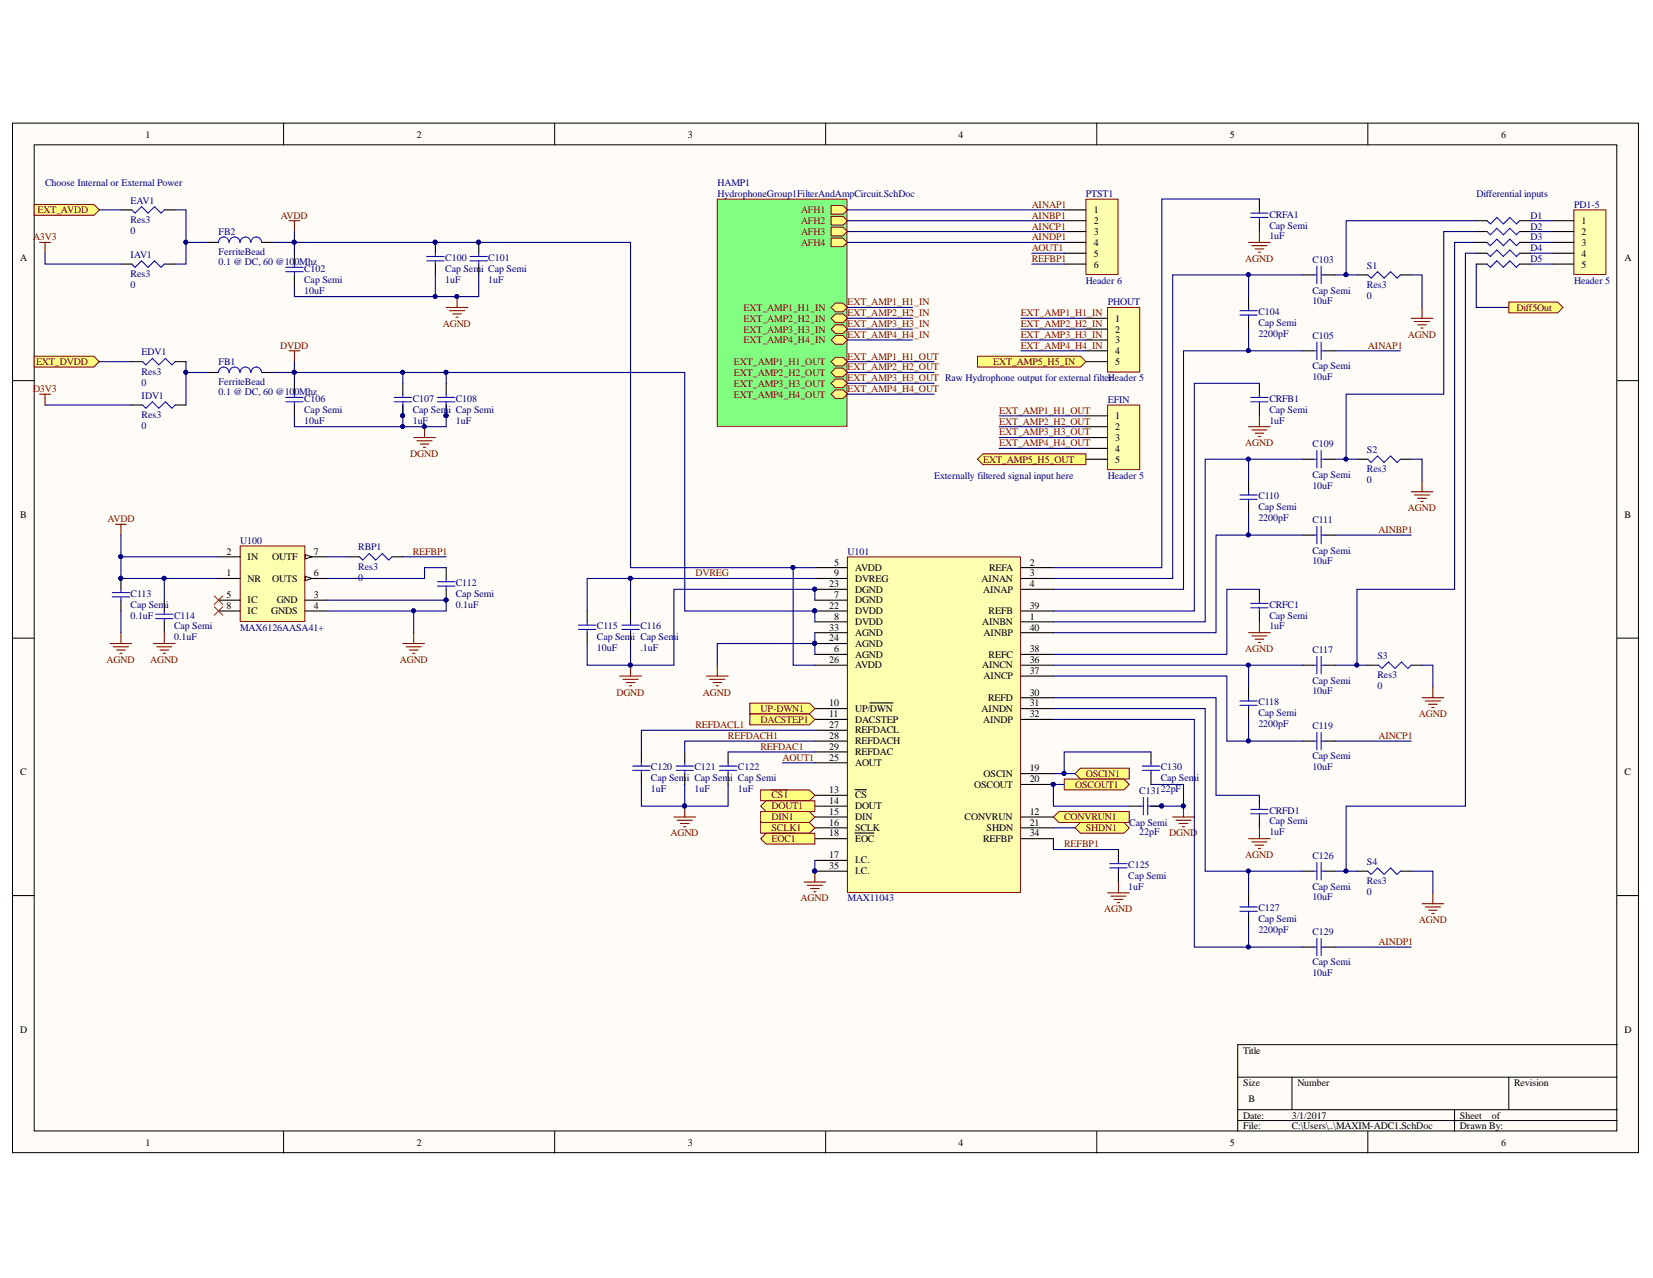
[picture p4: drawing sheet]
<svg xmlns="http://www.w3.org/2000/svg" width="279mm" height="216mm" viewBox="0 0 279 216" stroke-linecap="round" stroke-linejoin="round" font-family="sans-serif">
<defs><g id="words">
<g font-size="1.7">
<text x="24.6" y="23.2">1</text>
<text x="70.4" y="23.2">2</text>
<text x="116.3" y="23.2">3</text>
<text x="162" y="23.2">4</text>
<text x="207.9" y="23.2">5</text>
<text x="253.7" y="23.2">6</text>
<text x="184.9" y="36">1</text>
<text x="184.9" y="37.9">2</text>
<text x="184.9" y="39.7">3</text>
<text x="184.9" y="41.5">4</text>
<text x="267.3" y="37.9">1</text>
<text x="267.3" y="39.7">2</text>
<text x="267.3" y="41.5">3</text>
<text x="3.4" y="44">A</text>
<text x="184.9" y="43.3">5</text>
<text x="184.9" y="45.2">6</text>
<text x="267.3" y="43.3">4</text>
<text x="267.3" y="45.2">5</text>
<text x="274.6" y="44">A</text>
<text x="188.5" y="54.3">1</text>
<text x="188.5" y="56.2">2</text>
<text x="188.5" y="58">3</text>
<text x="188.5" y="59.8">4</text>
<text x="188.5" y="61.7">5</text>
<text x="188.5" y="70.8">1</text>
<text x="188.5" y="72.7">2</text>
<text x="188.5" y="74.4">3</text>
<text x="188.5" y="76.3">4</text>
<text x="188.5" y="78.2">5</text>
<text x="3.4" y="87.5">B</text>
<text x="274.6" y="87.5">B</text>
<text x="38.3" y="93.7">2</text>
<text x="41.9" y="94.6">IN</text>
<text x="46" y="94.6">OUTF</text>
<text x="53" y="93.7">7</text>
<text x="141" y="95.6">5</text>
<text x="174" y="95.6">2</text>
<text x="38.3" y="97.4">1</text>
<text x="38.3" y="101.1">5</text>
<text x="41.9" y="98.3">NR</text>
<text x="41.9" y="101.9">IC</text>
<text x="46" y="98.3">OUTS</text>
<text x="46.8" y="101.9">GND</text>
<text x="53" y="101.1">3</text>
<text x="53" y="97.4">6</text>
<text x="140.1" y="99.2">23</text>
<text x="141" y="101.1">7</text>
<text x="141" y="97.4">9</text>
<text x="144.5" y="96.4">AVDD</text>
<text x="144.5" y="101.9">DGND</text>
<text x="144.5" y="100.1">DGND</text>
<text x="144.5" y="98.3">DVREG</text>
<text x="165.9" y="98.3">AINAN</text>
<text x="166.2" y="100.1">AINAP</text>
<text x="167.2" y="96.4">REFA</text>
<text x="174" y="99.2">4</text>
<text x="174" y="97.4">3</text>
<text x="38.3" y="102.8">8</text>
<text x="41.9" y="103.8">IC</text>
<text x="45.8" y="103.8">GNDS</text>
<text x="53" y="102.8">4</text>
<text x="140.1" y="106.6">33</text>
<text x="140.1" y="102.8">22</text>
<text x="141" y="104.7">8</text>
<text x="144.5" y="107.4">AGND</text>
<text x="144.5" y="105.6">DVDD</text>
<text x="144.5" y="103.8">DVDD</text>
<text x="166" y="105.6">AINBN</text>
<text x="166.3" y="107.4">AINBP</text>
<text x="167.1" y="103.8">REFB</text>
<text x="174" y="102.8">39</text>
<text x="174" y="104.7">1</text>
<text x="174" y="106.6">40</text>
<text x="140.1" y="112.1">26</text>
<text x="140.1" y="108.3">24</text>
<text x="141" y="110.2">6</text>
<text x="144.5" y="112.9">AVDD</text>
<text x="144.5" y="111.1">AGND</text>
<text x="144.5" y="109.3">AGND</text>
<text x="166" y="112.9">AINCN</text>
<text x="167.1" y="111.1">REFC</text>
<text x="174" y="110.2">38</text>
<text x="174" y="112.1">36</text>
<text x="174" y="113.8">37</text>
<text x="140.1" y="119.3">10</text>
<text x="166.3" y="114.8">AINCP</text>
<text x="167" y="118.4">REFD</text>
<text x="174" y="117.5">30</text>
<text x="174" y="119.3">31</text>
<text x="140.1" y="124.8">28</text>
<text x="140.1" y="123">27</text>
<text x="140.1" y="121.2">11</text>
<text x="144.5" y="125.7">REFDACH</text>
<text x="144.5" y="123.9">REFDACL</text>
<text x="144.5" y="122.1">DACSTEP</text>
<text x="144.5" y="120.3">UP/DWN</text>
<text x="165.9" y="120.3">AINDN</text>
<text x="166.2" y="122.1">AINDP</text>
<text x="174" y="121.2">32</text>
<text x="3.4" y="131">C</text>
<text x="140.1" y="126.7">29</text>
<text x="140.1" y="128.5">25</text>
<text x="144.5" y="127.6">REFDAC</text>
<text x="144.5" y="129.4">AOUT</text>
<text x="166.3" y="131.2">OSCIN</text>
<text x="174" y="130.3">19</text>
<text x="274.6" y="131">C</text>
<text x="140.1" y="137.7">15</text>
<text x="140.1" y="135.8">14</text>
<text x="140.1" y="134">13</text>
<text x="144.5" y="136.7">DOUT</text>
<text x="144.5" y="134.9">CS</text>
<text x="164.7" y="133.1">OSCOUT</text>
<text x="174" y="137.7">12</text>
<text x="174" y="132.2">20</text>
<text x="140.1" y="139.5">16</text>
<text x="140.1" y="141.3">18</text>
<text x="144.5" y="140.4">SCLK</text>
<text x="144.5" y="138.6">DIN</text>
<text x="144.5" y="142.2">EOC</text>
<text x="163.1" y="138.6">CONVRUN</text>
<text x="166.2" y="142.2">REFBP</text>
<text x="166.8" y="140.4">SHDN</text>
<text x="174" y="139.5">21</text>
<text x="174" y="141.3">34</text>
<text x="140.1" y="146.8">35</text>
<text x="140.1" y="145">17</text>
<text x="144.5" y="147.7">I.C.</text>
<text x="144.5" y="145.9">I.C.</text>
<text x="3.4" y="174.5">D</text>
<text x="210.2" y="178">Title</text>
<text x="274.6" y="174.5">D</text>
<text x="210.2" y="183.5">Size</text>
<text x="219.3" y="183.5">Number</text>
<text x="255.9" y="183.5">Revision</text>
<text x="210.2" y="189">Date:</text>
<text x="210.2" y="190.7">File:</text>
<text x="211" y="186.2">B</text>
<text x="218.4" y="189">3/1/2017</text>
<text x="218.4" y="190.7">C:\Users\..\MAXIM-ADC1.SchDoc</text>
<text x="246.8" y="189">Sheet</text>
<text x="246.8" y="190.7">Drawn By:</text>
<text x="252.2" y="189">of</text>
<text x="24.6" y="193.5">1</text>
<text x="70.4" y="193.5">2</text>
<text x="116.3" y="193.5">3</text>
<text x="162" y="193.5">4</text>
<text x="207.9" y="193.5">5</text>
<text x="253.7" y="193.5">6</text>
</g>
<g font-size="1.7" fill="#800000">
<text x="6.3" y="36">EXT_AVDD</text>
<text x="135.4" y="36">AFH1</text>
<text x="174.4" y="35.1">AINAP1</text>
<text x="5.6" y="40.6">A3V3</text>
<text x="47.4" y="36.9">AVDD</text>
<text x="135.4" y="37.9">AFH2</text>
<text x="135.4" y="39.7">AFH3</text>
<text x="135.4" y="41.5">AFH4</text>
<text x="174.4" y="36.9">AINBP1</text>
<text x="174.4" y="38.8">AINCP1</text>
<text x="174.4" y="40.6">AINDP1</text>
<text x="174.4" y="42.4">AOUT1</text>
<text x="174.4" y="44.3">REFBP1</text>
<text x="210.5" y="44.3">AGND</text>
<text x="125.7" y="52.5">EXT_AMP1_H1_IN</text>
<text x="143.3" y="53.4">EXT_AMP2_H2_IN</text>
<text x="143.3" y="51.5">EXT_AMP1_H1_IN</text>
<text x="172.5" y="53.4">EXT_AMP1_H1_IN</text>
<text x="256.3" y="52.5">Diff5Out</text>
<text x="47.4" y="58.9">DVDD</text>
<text x="74.8" y="55.3">AGND</text>
<text x="125.7" y="54.3">EXT_AMP2_H2_IN</text>
<text x="125.7" y="56.2">EXT_AMP3_H3_IN</text>
<text x="125.7" y="58">EXT_AMP4_H4_IN</text>
<text x="143.3" y="55.3">EXT_AMP3_H3_IN</text>
<text x="143.3" y="57">EXT_AMP4_H4_IN</text>
<text x="172.5" y="55.3">EXT_AMP2_H2_IN</text>
<text x="172.5" y="57">EXT_AMP3_H3_IN</text>
<text x="172.5" y="58.9">EXT_AMP4_H4_IN</text>
<text x="231.2" y="58.9">AINAP1</text>
<text x="238" y="57">AGND</text>
<text x="6.1" y="61.7">EXT_DVDD</text>
<text x="124.1" y="61.7">EXT_AMP1_H1_OUT</text>
<text x="124.1" y="63.5">EXT_AMP2_H2_OUT</text>
<text x="124.1" y="65.3">EXT_AMP3_H3_OUT</text>
<text x="143.3" y="60.8">EXT_AMP1_H1_OUT</text>
<text x="143.3" y="62.5">EXT_AMP2_H2_OUT</text>
<text x="143.3" y="64.4">EXT_AMP3_H3_OUT Raw Hydrophone output for external filter</text>
<text x="167.9" y="61.7">EXT_AMP5_H5_IN</text>
<text x="5.6" y="66.2">D3V3</text>
<text x="124.1" y="67.2">EXT_AMP4_H4_OUT</text>
<text x="143.3" y="66.2">EXT_AMP4_H4_OUT</text>
<text x="168.9" y="69.9">EXT_AMP1_H1_OUT</text>
<text x="168.9" y="71.7">EXT_AMP2_H2_OUT</text>
<text x="69.3" y="77.2">DGND</text>
<text x="168.9" y="73.5">EXT_AMP3_H3_OUT</text>
<text x="168.9" y="75.4">EXT_AMP4_H4_OUT</text>
<text x="210.5" y="75.4">AGND</text>
<text x="166.2" y="78.2">EXT_AMP5_H5_OUT</text>
<text x="18.2" y="88.2">AVDD</text>
<text x="238" y="86.4">AGND</text>
<text x="69.8" y="93.7">REFBP1</text>
<text x="233" y="90.1">AINBP1</text>
<text x="117.6" y="97.4">DVREG</text>
<text x="18" y="112.1">AGND</text>
<text x="25.4" y="112.1">AGND</text>
<text x="67.6" y="112.1">AGND</text>
<text x="210.5" y="110.2">AGND</text>
<text x="104.2" y="117.5">DGND</text>
<text x="118.8" y="117.5">AGND</text>
<text x="117.6" y="123">REFDACL1</text>
<text x="123" y="124.8">REFDACH1</text>
<text x="128.5" y="120.3">UP-DWN1</text>
<text x="128.5" y="122.1">DACSTEP1</text>
<text x="233" y="124.8">AINCP1</text>
<text x="239.8" y="121.2">AGND</text>
<text x="128.5" y="126.7">REFDAC1</text>
<text x="132.3" y="128.5">AOUT1</text>
<text x="183.5" y="131.2">OSCIN1</text>
<text x="130.4" y="134.9">CS1</text>
<text x="130.4" y="136.7">DOUT1</text>
<text x="181.7" y="133.1">OSCOUT1</text>
<text x="113.3" y="141.3">AGND</text>
<text x="130.4" y="138.6">DIN1</text>
<text x="130.4" y="140.4">SCLK1</text>
<text x="130.4" y="142.2">EOC1</text>
<text x="179.9" y="138.6">CONVRUN1</text>
<text x="179.9" y="143.2">REFBP1</text>
<text x="183.5" y="140.4">SHDN1</text>
<text x="197.6" y="141.3">DGND</text>
<text x="210.5" y="145">AGND</text>
<text x="135.3" y="152.3">AGND</text>
<text x="186.6" y="154.1">AGND</text>
<text x="233" y="159.6">AINDP1</text>
<text x="239.8" y="156">AGND</text>
</g>
<g font-size="1.7" fill="#000080">
<text x="7.6" y="31.4">Choose Internal or External Power</text>
<text x="22.1" y="34.4">EAV1</text>
<text x="121.3" y="31.4">HAMP1</text>
<text x="121.3" y="33.3">HydrophoneGroup1FilterAndAmpCircuit.SchDoc</text>
<text x="183.5" y="33.3">PTST1</text>
<text x="249.6" y="33.3">Differential inputs</text>
<text x="266.1" y="35.1">PD1-5</text>
<text x="22.1" y="39.5">0</text>
<text x="22.1" y="37.7">Res3</text>
<text x="37" y="39.7">FB2</text>
<text x="214.6" y="40.4">1uF</text>
<text x="214.6" y="36.8">CRFA1</text>
<text x="214.6" y="38.6">Cap Semi</text>
<text x="258.7" y="36.9">D1</text>
<text x="258.7" y="38.8">D2</text>
<text x="258.7" y="40.6">D3</text>
<text x="22.1" y="43.5">IAV1</text>
<text x="22.1" y="46.8">Res3</text>
<text x="37" y="44.8">0.1 @ DC, 60 @100Mhz</text>
<text x="37" y="43">FerriteBead</text>
<text x="51.4" y="45.9">C102</text>
<text x="51.4" y="47.7">Cap Semi</text>
<text x="75.3" y="47.7">1uF</text>
<text x="75.3" y="44.1">C100</text>
<text x="75.3" y="45.9">Cap Semi Cap Semi</text>
<text x="82.5" y="47.7">1uF</text>
<text x="82.5" y="44.1">C101</text>
<text x="183.5" y="47.9">Header 6</text>
<text x="221.8" y="44.4">C103</text>
<text x="231" y="45.4">S1</text>
<text x="258.7" y="42.4">D4</text>
<text x="258.7" y="44.3">D5</text>
<text x="266.1" y="47.9">Header 5</text>
<text x="22.1" y="48.7">0</text>
<text x="51.4" y="49.6">10uF</text>
<text x="187.2" y="51.5">PHOUT</text>
<text x="212.7" y="53.2">C104</text>
<text x="221.8" y="51.4">10uF</text>
<text x="221.8" y="49.6">Cap Semi</text>
<text x="231" y="50.4">0</text>
<text x="231" y="48.7">Res3</text>
<text x="23.9" y="60">EDV1</text>
<text x="212.7" y="56.9">2200pF</text>
<text x="212.7" y="55.1">Cap Semi</text>
<text x="221.8" y="57.3">C105</text>
<text x="23.9" y="65.2">0</text>
<text x="23.9" y="63.3">Res3</text>
<text x="37" y="61.7">FB1</text>
<text x="37" y="65">FerriteBead</text>
<text x="187.2" y="64.4">Header 5</text>
<text x="221.8" y="64.2">10uF</text>
<text x="221.8" y="62.4">Cap Semi</text>
<text x="23.9" y="67.3">IDV1</text>
<text x="23.9" y="70.6">Res3</text>
<text x="37" y="66.8">0.1 @ DC, 60 @100Mhz</text>
<text x="51.4" y="71.6">10uF</text>
<text x="51.4" y="67.9">C106</text>
<text x="51.4" y="69.7">Cap Semi</text>
<text x="69.8" y="71.6">1uF</text>
<text x="69.8" y="67.9">C107</text>
<text x="69.8" y="69.7">Cap Semi Cap Semi</text>
<text x="77" y="71.6">1uF</text>
<text x="77" y="67.9">C108</text>
<text x="187.2" y="68">EFIN</text>
<text x="214.6" y="71.6">1uF</text>
<text x="214.6" y="67.9">CRFB1</text>
<text x="214.6" y="69.7">Cap Semi</text>
<text x="23.9" y="72.4">0</text>
<text x="221.8" y="75.5">C109</text>
<text x="231" y="76.5">S2</text>
<text x="157.9" y="80.9">Externally filtered signal input here</text>
<text x="187.2" y="80.9">Header 5</text>
<text x="221.8" y="82.6">10uF</text>
<text x="221.8" y="80.7">Cap Semi</text>
<text x="231" y="81.6">0</text>
<text x="231" y="79.8">Res3</text>
<text x="212.7" y="88.1">2200pF</text>
<text x="212.7" y="84.3">C110</text>
<text x="212.7" y="86.2">Cap Semi</text>
<text x="221.8" y="88.4">C111</text>
<text x="40.6" y="91.9">U100</text>
<text x="60.6" y="93">RBP1</text>
<text x="143.3" y="93.7">U101</text>
<text x="221.8" y="95.3">10uF</text>
<text x="221.8" y="93.5">Cap Semi</text>
<text x="22.1" y="100.8">C113</text>
<text x="60.6" y="98.1">0</text>
<text x="60.6" y="96.3">Res3</text>
<text x="77" y="99">C112</text>
<text x="77" y="100.8">Cap Semi</text>
<text x="22.1" y="104.5">0.1uF</text>
<text x="22.1" y="102.7">Cap Semi</text>
<text x="29.4" y="104.5">C114</text>
<text x="29.4" y="106.3">Cap Semi</text>
<text x="40.6" y="106.6">MAX6126AASA41+</text>
<text x="77" y="102.7">0.1uF</text>
<text x="100.9" y="106.3">C115</text>
<text x="108.2" y="106.3">C116</text>
<text x="214.6" y="106.3">1uF</text>
<text x="214.6" y="102.7">CRFC1</text>
<text x="214.6" y="104.5">Cap Semi</text>
<text x="29.4" y="108.2">0.1uF</text>
<text x="100.9" y="110">10uF</text>
<text x="100.9" y="108.2">Cap Semi Cap Sem</text>
<text x="108.2" y="110">.1uF</text>
<text x="114.3" y="108.2">i</text>
<text x="221.8" y="110.4">C117</text>
<text x="232.8" y="111.3">S3</text>
<text x="212.7" y="119.2">C118</text>
<text x="221.8" y="117.3">10uF</text>
<text x="221.8" y="115.5">Cap Semi</text>
<text x="232.8" y="116.5">0</text>
<text x="232.8" y="114.6">Res3</text>
<text x="212.7" y="122.8">2200pF</text>
<text x="212.7" y="121">Cap Semi</text>
<text x="221.8" y="123.2">C119</text>
<text x="110" y="130.1">C120</text>
<text x="117.4" y="130.1">C121</text>
<text x="124.7" y="130.1">C122</text>
<text x="196.2" y="130.1">C130</text>
<text x="221.8" y="130.1">10uF</text>
<text x="221.8" y="128.3">Cap Semi</text>
<text x="110" y="133.8">1uF</text>
<text x="110" y="132">Cap Semi Cap Semi Cap Semi</text>
<text x="117.4" y="133.8">1uF</text>
<text x="124.7" y="133.8">1uF</text>
<text x="192.6" y="134.2">C13122pF</text>
<text x="196.2" y="132">Cap Sem</text>
<text x="202.2" y="132">i</text>
<text x="214.6" y="137.5">CRFD1</text>
<text x="190.9" y="139.5">Cap Semi</text>
<text x="192.6" y="141.1">22pF</text>
<text x="214.6" y="141.1">1uF</text>
<text x="214.6" y="139.3">Cap Semi</text>
<text x="190.7" y="146.6">C125</text>
<text x="190.7" y="148.5">Cap Semi</text>
<text x="221.8" y="145.2">C126</text>
<text x="231" y="146.1">S4</text>
<text x="231" y="149.4">Res3</text>
<text x="143.3" y="152.3">MAX11043</text>
<text x="190.7" y="150.3">1uF</text>
<text x="212.7" y="154">C127</text>
<text x="212.7" y="155.8">Cap Semi</text>
<text x="221.8" y="152.1">10uF</text>
<text x="221.8" y="150.3">Cap Semi</text>
<text x="231" y="151.2">0</text>
<text x="212.7" y="157.6">2200pF</text>
<text x="221.8" y="158">C129</text>
<text x="221.8" y="165">10uF</text>
<text x="221.8" y="163.1">Cap Semi</text>
</g>
</g></defs>
<g fill="#fffcf8" stroke="#000" stroke-width=".17">
<path d="M2.1 20.8h274.8v173.9h-274.8z"/>
<path d="M5.8 24.5h267.5v166.6h-267.5z"/>
</g>
<g fill="none" stroke="#000" stroke-width=".17">
<path d="M47.9 20.8v3.7M93.7 20.8v3.7M139.6 20.8v3.7M185.4 20.8v3.7M231.2 20.8v3.7M2.1 64.3h3.7M273.3 64.3h3.7M2.1 107.8h3.7M273.3 107.8h3.7M2.1 151.3h3.7M273.3 151.3h3.7M273.3 176.5h-64.1v14.6"/>
<path d="M47.9 191.1v3.7M93.7 191.1v3.7M139.6 191.1v3.7M185.4 191.1v3.7M209.2 182h64.1M209.2 187.5h64.1M209.2 189.3h64.1M218.4 182v5.5M231.2 191.1v3.7M245.9 187.5v3.6M255 182v5.5"/>
</g>
<path d="M143.2 94.1h29.3v56.7h-29.3z" fill="#ffffb0" stroke="#800000" stroke-width=".17"/>
<g fill="none" stroke="#000" stroke-width=".18">
<path d="M212.9 33.6v1.9M212.9 37.3v1.8M35.1 40.9h1.8M44.3 40.9h1.8M49.8 42.8v1.8M49.8 46.4v1.9M73.6 40.9v1.9M73.6 44.6v1.8M80.9 40.9v1.9M80.9 44.6v1.8M211 50.1v1.8M211 53.8v1.8"/>
<path d="M220.2 46.4h1.8M220.2 59.3h1.8M223.9 46.4h1.8M223.9 59.3h1.8M35.1 62.9h1.8M44.3 62.9h1.8M49.8 64.8v1.8M49.8 68.4v1.9M68.1 64.8v1.8M68.1 68.4v1.9M75.4 64.8v1.8M75.4 68.4v1.9"/>
<path d="M212.9 64.8v1.8M212.9 68.4v1.9M220.2 77.6h1.8M223.9 77.6h1.8M137.7 95.9h5.5M137.7 99.6h5.5M137.7 97.7h5.5M172.6 95.9h5.5M172.6 99.6h5.5M172.6 97.7h5.5M211 81.2v1.9M211 84.9v1.8"/>
<path d="M212.9 99.6v1.8M220.2 90.4h1.8M223.9 90.4h1.8M137.7 112.4h5.5M137.7 110.5h5.5M137.7 108.7h5.5M137.7 106.9h5.5M137.7 105.1h5.5M137.7 103.2h5.5M137.7 101.4h5.5M137.7 119.7h5.5M147 118.8h1.1"/>
<path d="M148.2 118.8h2.7M172.6 112.4h5.5M172.6 110.5h5.5M172.6 106.9h5.5M172.6 105.1h5.5M172.6 103.2h5.5M172.6 119.7h5.5M172.6 114.2h5.5M172.6 117.9h5.5M211 116v1.9M211 119.7v1.8M212.9 103.2v1.9"/>
<path d="M220.2 112.4h1.8M223.9 112.4h1.8M108.4 127v1.9M108.4 130.7v1.8M115.7 127v1.9M115.7 130.7v1.8M123.1 127v1.9M123.1 130.7v1.8M137.7 125.2h5.5M137.7 123.4h5.5M137.7 138h5.5M137.7 121.5h5.5"/>
<path d="M137.7 127h5.5M137.7 139.9h5.5M137.7 136.2h5.5M137.7 134.4h5.5M137.7 128.9h5.5M144.5 133.4h1M145.6 133.4h.9M172.6 138h5.5M172.6 121.5h5.5M172.6 139.9h5.5M172.6 130.7h5.5M172.6 132.5h5.5"/>
<path d="M212.9 134.4v1.8M212.9 138v1.9M220.2 125.2h1.8M223.9 125.2h1.8M137.7 141.7h5.5M137.7 147.2h5.5M137.7 145.3h5.5M144.5 140.7h2.1M146.7 140.7h1M172.6 141.7h5.5M189 143.5v1.8M189 147.2v1.8"/>
<path d="M211 150.8v1.9M211 154.5v1.8M220.2 147.2h1.8M220.2 160h1.8M223.9 147.2h1.8M223.9 160h1.8"/>
</g>
<g fill="#000080" stroke="#000080" stroke-width=".17">
<circle cx="137.7" cy="108.7" r=".33"/>
<circle cx="137.7" cy="103.2" r=".33"/>
<circle cx="137.7" cy="99.5" r=".33"/>
<circle cx="178" cy="132.5" r=".33"/>
<circle cx="137.7" cy="147.2" r=".33"/>
<circle cx="115.7" cy="136.2" r=".33"/>
<circle cx="73.6" cy="40.9" r=".33"/>
<circle cx="77.2" cy="50.1" r=".33"/>
<circle cx="68.1" cy="70.2" r=".33"/>
<circle cx="71.7" cy="72.1" r=".33"/>
<circle cx="80.9" cy="40.9" r=".33"/>
<circle cx="75.4" cy="70.2" r=".33"/>
</g>
<g fill="none" stroke="#00f" stroke-width=".18">
<path d="M211.4 36h2.9M211.4 36.7h2.9M212.9 35.5v.5M212.9 36.7v.6M38.7 40.9a.88 .88 0 0 0-.9-.9 .88 .88 0 0 0-.9 .9M40.5 40.9a.88 .88 0 0 0-.9-.9 .88 .88 0 0 0-.8 .9M42.4 40.9a.88 .88 0 0 0-.9-.9 .88 .88 0 0 0-.9 .9M44.2 40.9a.88 .88 0 0 0-.9-.9 .88 .88 0 0 0-.9 .9M48.3 45.9h2.9M48.3 45.2h2.9M49.8 44.6v.6M49.8 45.9v.5"/>
<path d="M72.1 44.1h3M72.1 43.3h3M73.6 42.8v.5M73.6 44.1v.5M79.5 44.1h2.9M79.5 43.3h2.9M80.9 42.8v.5M80.9 44.1v.5M209.6 52.5h2.9M209.6 53.2h2.9M211 51.9v.6M211 53.2v.6"/>
<path d="M222 46.4h.6M222 59.3h.6M222.6 45v2.9M222.6 57.8v2.9M223.3 45v2.9M223.3 57.8v2.9M223.3 46.4h.6M223.3 59.3h.6M38.7 62.9a.88 .88 0 0 0-.9-.9 .88 .88 0 0 0-.9 .9M40.5 62.9a.88 .88 0 0 0-.9-.9 .88 .88 0 0 0-.8 .9M42.4 62.9a.88 .88 0 0 0-.9-.9 .88 .88 0 0 0-.9 .9M44.2 62.9a.88 .88 0 0 0-.9-.9 .88 .88 0 0 0-.9 .9"/>
<path d="M48.3 67.1h2.9M48.3 67.9h2.9M49.8 66.6v.5M49.8 67.9v.5M66.6 67.1h3M66.6 67.9h3M68.1 66.6v.5M68.1 67.9v.5M74 67.1h2.9M74 67.9h2.9M75.4 66.6v.5M75.4 67.9v.5"/>
<path d="M211.4 67.1h2.9M211.4 67.9h2.9M212.9 66.6v.5M212.9 67.9v.5M222 77.6h.6M222.6 76.1v2.9M223.3 76.1v2.9M223.3 77.6h.6M209.6 83.6h2.9M209.6 84.4h2.9M211 83.1v.5M211 84.4v.5"/>
<path d="M222 90.4h.6M222.6 88.9v3M223.3 88.9v3M223.3 90.4h.6M209.6 118.4h2.9M209.6 119.2h2.9M211 117.9v.5M211 119.2v.5M211.4 101.9h2.9M211.4 102.7h2.9M212.9 101.4v.5M212.9 102.7v.5"/>
<path d="M222 112.4h.6M222.6 110.9v2.9M223.3 110.9v2.9M223.3 112.4h.6M106.9 129.4h3M106.9 130.1h3M108.4 128.9v.5M108.4 130.1v.6M114.3 129.4h2.9M114.3 130.1h2.9M115.7 128.9v.5M115.7 130.1v.6"/>
<path d="M121.6 129.4h2.9M121.6 130.1h2.9M123.1 128.9v.5M123.1 130.1v.6M211.4 136.7h2.9M211.4 137.5h2.9M212.9 136.2v.5M212.9 137.5v.5M222 125.2h.6M222.6 123.7v3M223.3 123.7v3M223.3 125.2h.6"/>
<path d="M187.6 146.6h2.9M187.6 145.9h2.9M189 145.3v.6M189 146.6v.6M209.6 153.2h2.9M209.6 154h2.9M211 152.7v.5M211 154v.5M222 147.2h.6M222 160h.6M222.6 145.7v2.9M222.6 158.5v3"/>
<path d="M223.3 145.7v2.9M223.3 158.5v3M223.3 147.2h.6M223.3 160h.6"/>
</g>
<g fill="none" stroke="#800000" stroke-width=".18">
<path d="M48.8 37.3h1.9M49.8 37.3v1.8M212.9 39.1v1.8M48.8 59.3h1.9M49.8 59.3v1.8M75.4 51.9h3.7M76 52.5h2.5M76.5 53h1.5M77.1 53.6h.3M77.3 50.1v1.8M211 40.9h3.7M211.6 41.5h2.6"/>
<path d="M212.1 42h1.5M212.7 42.6h.4M238.5 53.8h3.7M239.1 54.3h2.5M239.6 54.9h1.5M240.2 55.4h.3M240.4 51.9v1.9M69.9 73.9h3.7M70.5 74.5h2.5M71 75h1.5M71.6 75.6h.3M71.8 72.1v1.8"/>
<path d="M211 72.1h3.7M211.6 72.6h2.6M212.1 73.2h1.5M212.7 73.7h.4M212.9 70.3v1.8M211 106.9h3.7M211.6 107.4h2.6M212.1 108h1.5M212.7 108.5h.4M212.9 105.1v1.8M113.9 138h3.7M114.5 138.6h2.5"/>
<path d="M115 139.1h1.5M115.6 139.7h.3M115.7 136.2v1.8M212.9 139.9v1.8M135.9 149h3.7M136.4 149.6h2.6M137 150.1h1.5M137.5 150.7h.4M137.7 147.2v1.8M187.2 150.8h3.7M187.8 151.4h2.5M188.3 151.9h1.5"/>
<path d="M188.9 152.5h.3M189 149v1.8M211 141.7h3.7M211.6 142.2h2.6M212.1 142.8h1.5M212.7 143.3h.4"/>
</g>
<g fill="#ffff80" stroke="#800000" stroke-width=".17">
<path d="M181.7 130.7l.9-.9h8.3v1.8h-8.3z" fill-rule="evenodd"/>
<path d="M179.9 131.6h10.1l.9 .9-.9 .9h-10.1z" fill-rule="evenodd"/>
<path d="M126.7 118.8h10.1l.9 .9-.9 .9h-10.1z" fill-rule="evenodd"/>
<path d="M126.7 120.6h10.1l.9 .9-.9 1h-10.1z" fill-rule="evenodd"/>
<path d="M128.6 133.4h8.2l.9 1-.9 .9h-8.2z" fill-rule="evenodd"/>
</g>
<path d="M130.4 133.4h1M131.5 133.4h.8M132.4 133.4h.7" fill="none" stroke="#800000" stroke-width=".18"/>
<g fill="#ffff80" stroke="#800000" stroke-width=".17">
<path d="M128.6 136.2l.9-.9h8.2v1.8h-8.2z" fill-rule="evenodd"/>
<path d="M128.6 137.1h8.2l.9 .9-.9 .9h-8.2z" fill-rule="evenodd"/>
<path d="M128.6 138.9h8.2l.9 1-.9 .9h-8.2z" fill-rule="evenodd"/>
<path d="M128.6 141.7l.9-.9h8.2v1.8h-8.2z" fill-rule="evenodd"/>
</g>
<path d="M130.4 140.8h2.1M132.6 140.8h1M133.7 140.8h.7" fill="none" stroke="#800000" stroke-width=".18"/>
<g fill="#ffff80" stroke="#800000" stroke-width=".17">
<path d="M178.1 138l.9-.9h11.9v1.8h-11.9z" fill-rule="evenodd"/>
<path d="M181.7 139.9l.9-1h7.4l.9 1-.9 .9h-7.4z" fill-rule="evenodd"/>
</g>
<path d="M40.6 92.2h10.9v12.8h-10.9z" fill="#ffffb0" stroke="#800000" stroke-width=".17"/>
<path d="M36.9 97.7h3.7M36.9 94.1h3.7M51.6 97.7h3.7M36.9 101.4h3.7M36.9 103.2h3.7M51.6 101.4h3.7M51.6 103.2h3.7" fill="none" stroke="#000" stroke-width=".18"/>
<path d="M51.6 97.4l1.1 .3-1.1 .4z" fill="#fffcf8"/>
<path d="M51.6 97.4l1.1 .3-1.1 .4z" fill="none" stroke="#000" stroke-width=".17"/>
<path d="M51.6 94.1h3.7" fill="none" stroke="#000" stroke-width=".18"/>
<path d="M51.6 93.7l1.1 .4-1.1 .3z" fill="#fffcf8"/>
<path d="M51.6 93.7l1.1 .4-1.1 .3z" fill="none" stroke="#000" stroke-width=".17"/>
<g fill="none" stroke="#800000" stroke-width=".18">
<path d="M19.5 88.6h1.9M20.4 88.6v1.8M18.6 108.7h3.7M19.2 109.3h2.5M19.7 109.8h1.5M20.3 110.4h.3M20.4 106.9v1.8M25.9 108.7h3.7M26.5 109.3h2.6M27 109.8h1.5M27.6 110.4h.4M27.8 106.9v1.8"/>
<path d="M68.1 108.7h3.7M68.6 109.3h2.6M69.2 109.8h1.5M69.7 110.4h.4M69.9 106.9v1.8"/>
</g>
<path d="M20.4 97.7v1.9M75.4 95.9v1.8M75.4 99.6v1.8M20.4 101.4v1.8M27.8 101.4v1.8M27.8 105.1v1.8" fill="none" stroke="#000" stroke-width=".18"/>
<g fill="#000080" stroke="#000080" stroke-width=".17">
<circle cx="20.4" cy="97.7" r=".33"/>
<circle cx="75.4" cy="101.4" r=".33"/>
</g>
<path d="M20.4 99.6v.5M74 99h2.9M74 98.3h2.9M75.4 97.7v.6M75.4 99v.6M19 100.8h2.9M19 100.1h2.9M20.4 100.8v.6M26.3 104.5h2.9M26.3 103.8h2.9M27.8 103.2v.6M27.8 104.5v.6" fill="none" stroke="#00f" stroke-width=".18"/>
<path d="M36.2 100.7l1.5 1.4M36.2 102.5l1.5 1.5M37.7 100.7l-1.5 1.4M37.7 102.5l-1.5 1.5" fill="none" stroke="#f00" stroke-width=".17"/>
<path d="M266 35.5h5.4v10.9h-5.4z" fill="#ffffb0" stroke="#800000" stroke-width=".17"/>
<path d="M262.4 37.3h3.6M262.4 39.1h3.6M262.4 40.9h3.6M262.4 42.8h3.6M262.4 44.6h3.6M99.2 103.2v1.9M99.2 106.9v1.8M106.6 103.2v1.9M106.6 106.9v1.8" fill="none" stroke="#000" stroke-width=".18"/>
<g fill="none" stroke="#800000" stroke-width=".18">
<path d="M238.5 83.1h3.7M239.1 83.6h2.5M239.6 84.2h1.5M240.2 84.7h.3M240.4 81.2v1.9M104.7 114.2h3.7M105.3 114.8h2.6M105.8 115.3h1.5M106.4 115.9h.4M106.6 112.4v1.8M119.4 114.2h3.7M120 114.8h2.5"/>
<path d="M120.5 115.3h1.5M121.1 115.9h.3M121.2 112.4v1.8M240.4 117.9h3.6M240.9 118.4h2.6M241.5 119h1.4M242 119.5h.4M242.2 116v1.9M240.4 152.7h3.6M240.9 153.2h2.6M241.5 153.8h1.4M242 154.3h.4"/>
<path d="M242.2 150.8v1.9"/>
</g>
<circle cx="106.5" cy="112.4" r=".33" fill="#000080" stroke="#000080" stroke-width=".17"/>
<path d="M97.8 106.3h2.9M97.8 105.6h2.9M99.2 105.1v.5M99.2 106.3v.6M105.1 106.3h2.9M105.1 105.6h2.9M106.6 105.1v.5M106.6 106.3v.6" fill="none" stroke="#00f" stroke-width=".18"/>
<path d="M5.8 60.2h10.1l.9 .9-.9 .9h-10.1z" fill-rule="evenodd" fill="#ffff80" stroke="#800000" stroke-width=".17"/>
<path d="M183.5 33.6h5.5v12.8h-5.5z" fill="#ffffb0" stroke="#800000" stroke-width=".17"/>
<path d="M179.9 35.5h3.6M179.9 37.3h3.6M179.9 39.1h3.6M179.9 40.9h3.6M179.9 42.8h3.6M179.9 44.6h3.6" fill="none" stroke="#000" stroke-width=".18"/>
<path d="M121.2 33.6h22v38.4h-22z" fill="#80ff80" stroke="#800000" stroke-width=".17"/>
<path d="M140.5 34.7h2l.7 .8-.7 .7h-2z" fill-rule="evenodd" fill="#ffff80"/>
<path d="M140.5 34.7h2l.7 .8-.7 .7h-2z" fill="none" stroke="#800000" stroke-width=".17"/>
<path d="M140.5 36.6h2l.7 .7-.7 .7h-2z" fill-rule="evenodd" fill="#ffff80"/>
<path d="M140.5 36.6h2l.7 .7-.7 .7h-2z" fill="none" stroke="#800000" stroke-width=".17"/>
<path d="M140.5 38.4h2l.7 .7-.7 .8h-2z" fill-rule="evenodd" fill="#ffff80"/>
<path d="M140.5 38.4h2l.7 .7-.7 .8h-2z" fill="none" stroke="#800000" stroke-width=".17"/>
<path d="M140.5 40.2h2l.7 .7-.7 .8h-2z" fill-rule="evenodd" fill="#ffff80"/>
<path d="M140.5 40.2h2l.7 .7-.7 .8h-2z" fill="none" stroke="#800000" stroke-width=".17"/>
<path d="M140.5 51.9l.7-.7h1.3l.7 .7-.7 .8h-1.3z" fill-rule="evenodd" fill="#ffff80"/>
<path d="M140.5 51.9l.7-.7h1.3l.7 .7-.7 .8h-1.3z" fill="none" stroke="#800000" stroke-width=".17"/>
<path d="M140.5 53.8l.7-.8h1.3l.7 .8-.7 .7h-1.3z" fill-rule="evenodd" fill="#ffff80"/>
<path d="M140.5 53.8l.7-.8h1.3l.7 .8-.7 .7h-1.3z" fill="none" stroke="#800000" stroke-width=".17"/>
<path d="M140.5 55.6l.7-.7h1.3l.7 .7-.7 .7h-1.3z" fill-rule="evenodd" fill="#ffff80"/>
<path d="M140.5 55.6l.7-.7h1.3l.7 .7-.7 .7h-1.3z" fill="none" stroke="#800000" stroke-width=".17"/>
<path d="M140.5 57.4l.7-.7h1.3l.7 .7-.7 .8h-1.3z" fill-rule="evenodd" fill="#ffff80"/>
<path d="M140.5 57.4l.7-.7h1.3l.7 .7-.7 .8h-1.3z" fill="none" stroke="#800000" stroke-width=".17"/>
<path d="M140.5 61.1l.7-.7h1.3l.7 .7-.7 .7h-1.3z" fill-rule="evenodd" fill="#ffff80"/>
<path d="M140.5 61.1l.7-.7h1.3l.7 .7-.7 .7h-1.3z" fill="none" stroke="#800000" stroke-width=".17"/>
<path d="M140.5 62.9l.7-.7h1.3l.7 .7-.7 .8h-1.3z" fill-rule="evenodd" fill="#ffff80"/>
<path d="M140.5 62.9l.7-.7h1.3l.7 .7-.7 .8h-1.3z" fill="none" stroke="#800000" stroke-width=".17"/>
<path d="M140.5 64.8l.7-.8h1.3l.7 .8-.7 .7h-1.3z" fill-rule="evenodd" fill="#ffff80"/>
<path d="M140.5 64.8l.7-.8h1.3l.7 .8-.7 .7h-1.3z" fill="none" stroke="#800000" stroke-width=".17"/>
<path d="M140.5 66.6l.7-.7h1.3l.7 .7-.7 .7h-1.3z" fill-rule="evenodd" fill="#ffff80"/>
<path d="M140.5 66.6l.7-.7h1.3l.7 .7-.7 .7h-1.3z" fill="none" stroke="#800000" stroke-width=".17"/>
<path d="M5.8 34.5h10.1l.9 1-.9 .9h-10.1z" fill-rule="evenodd" fill="#ffff80" stroke="#800000" stroke-width=".17"/>
<path d="M6.7 40.9h1.8M7.6 40.9v1.9M6.7 66.6h1.8M7.6 66.6v1.8" fill="none" stroke="#800000" stroke-width=".18"/>
<path d="M187.2 51.9h5.4v11h-5.4z" fill="#ffffb0" stroke="#800000" stroke-width=".17"/>
<path d="M183.5 53.8h3.7M183.5 55.6h3.7M183.5 57.4h3.7M183.5 59.3h3.7M183.5 61.1h3.7" fill="none" stroke="#000" stroke-width=".18"/>
<path d="M187.2 68.4h5.4v10.9h-5.4z" fill="#ffffb0" stroke="#800000" stroke-width=".17"/>
<g fill="none" stroke="#000" stroke-width=".18">
<path d="M20.4 35.5h1.9M27.8 35.5h1.8M249.5 37.3h1.9M249.5 39.1h1.9M256.9 37.3h1.8M256.9 39.1h1.8M20.4 44.6h1.9M27.8 44.6h1.8M229.4 46.4h1.8M236.7 46.4h1.8M249.5 44.6h1.9M249.5 40.9h1.9"/>
<path d="M249.5 42.8h1.9M256.9 44.6h1.8M256.9 40.9h1.8M256.9 42.8h1.8M22.3 61.1h1.8M22.3 68.4h1.8M29.6 61.1h1.8M29.6 68.4h1.8M183.5 70.3h3.7M183.5 72.1h3.7M183.5 73.9h3.7M183.5 75.7h3.7"/>
<path d="M183.5 77.6h3.7M229.4 77.6h1.8M236.7 77.6h1.8M58.9 94.1h1.9M66.3 94.1h1.8M231.2 112.4h1.8M238.5 112.4h1.9M190.9 136.2h1.8M194.5 127v1.9M194.5 130.7v1.8M194.5 136.2h1.9M229.4 147.2h1.8"/>
<path d="M236.7 147.2h1.8"/>
</g>
<g fill="none" stroke="#00f" stroke-width=".18">
<path d="M22.3 35.5l.5 .5 1.1-1.1 1.1 1.1 1.1-1.1 1.1 1.1 .6-.5M251.4 37.3l.5 .5 1.1-1.1 1.1 1.1 1.1-1.1 1.1 1.1 .6-.5M251.4 39.1l.5 .6 1.1-1.1 1.1 1.1 1.1-1.1 1.1 1.1 .6-.6M22.3 44.6l.5 .6 1.1-1.1 1.1 1.1 1.1-1.1 1.1 1.1 .6-.6M231.2 46.4l.5 .6 1.1-1.1 1.1 1.1 1.1-1.1 1.1 1.1 .6-.6M251.4 40.9l.5 .6 1.1-1.1 1.1 1.1 1.1-1.1 1.1 1.1 .6-.6M251.4 42.8l.5 .5 1.1-1.1 1.1 1.1 1.1-1.1 1.1 1.1 .6-.5M251.4 44.6l.5 .6 1.1-1.1 1.1 1.1 1.1-1.1 1.1 1.1 .6-.6M24.1 61.1l.6 .5 1.1-1.1 1.1 1.1 1.1-1.1 1.1 1.1 .5-.5M24.1 68.4l.6 .6 1.1-1.1 1.1 1.1 1.1-1.1 1.1 1.1 .5-.6M231.2 77.6l.5 .5 1.1-1.1 1.1 1.1 1.1-1.1 1.1 1.1 .6-.5M60.8 94.1l.5 .5 1.1-1.1 1.1 1.1 1.1-1.1 1.1 1.1 .6-.5"/>
<path d="M233 112.4l.6 .5 1.1-1.1 1.1 1.1 1.1-1.1 1.1 1.1 .5-.5M192.7 136.2h.6M193.1 130.1h2.9M193.1 129.4h2.9M193.3 134.7v3M194 134.7v3M194 136.2h.5M194.5 128.9v.5M194.5 130.1v.6M231.2 147.2l.5 .5 1.1-1.1 1.1 1.1 1.1-1.1 1.1 1.1 .6-.5"/>
</g>
<path d="M198.2 138h3.7M198.8 138.6h2.5M199.3 139.1h1.5M199.9 139.7h.3M200 136.2v1.8" fill="none" stroke="#800000" stroke-width=".18"/>
<g fill="#000080" stroke="#000080" stroke-width=".17">
<circle cx="200" cy="136.2" r=".33"/>
<circle cx="196.3" cy="136.2" r=".33"/>
<circle cx="137.7" cy="147.2" r=".33"/>
<circle cx="211" cy="46.4" r=".33"/>
<circle cx="211" cy="59.2" r=".33"/>
<circle cx="211" cy="77.6" r=".33"/>
<circle cx="211" cy="90.4" r=".33"/>
<circle cx="211" cy="112.4" r=".33"/>
<circle cx="211" cy="125.2" r=".33"/>
<circle cx="211" cy="147.2" r=".33"/>
<circle cx="211" cy="160" r=".33"/>
<circle cx="49.7" cy="62.9" r=".33"/>
<circle cx="73.6" cy="50.1" r=".33"/>
<circle cx="77.2" cy="50.1" r=".33"/>
<circle cx="75.4" cy="62.9" r=".33"/>
<circle cx="49.7" cy="40.9" r=".33"/>
<circle cx="27.7" cy="97.7" r=".33"/>
<circle cx="69.9" cy="103.2" r=".33"/>
<circle cx="115.7" cy="136.2" r=".33"/>
<circle cx="20.4" cy="94" r=".33"/>
<circle cx="106.5" cy="112.4" r=".33"/>
<circle cx="137.7" cy="108.7" r=".33"/>
<circle cx="106.5" cy="97.7" r=".33"/>
<circle cx="137.7" cy="99.5" r=".33"/>
<circle cx="134" cy="95.9" r=".33"/>
<circle cx="68.1" cy="72.1" r=".33"/>
<circle cx="71.7" cy="72.1" r=".33"/>
<circle cx="75.4" cy="70.2" r=".33"/>
<circle cx="68.1" cy="70.2" r=".33"/>
<circle cx="137.7" cy="103.2" r=".33"/>
<circle cx="68.1" cy="62.9" r=".33"/>
<circle cx="73.6" cy="40.9" r=".33"/>
<circle cx="80.9" cy="40.9" r=".33"/>
<circle cx="20.4" cy="97.7" r=".33"/>
<circle cx="75.4" cy="101.4" r=".33"/>
<circle cx="179.8" cy="130.7" r=".33"/>
<circle cx="178" cy="132.5" r=".33"/>
<circle cx="31.4" cy="40.9" r=".33"/>
<circle cx="31.4" cy="62.9" r=".33"/>
<circle cx="227.5" cy="46.4" r=".33"/>
<circle cx="227.5" cy="77.6" r=".33"/>
<circle cx="229.3" cy="112.4" r=".33"/>
<circle cx="227.5" cy="147.2" r=".33"/>
</g>
<g fill="none" stroke="#000080" stroke-width=".18">
<path d="M16.8 35.5h3.6M29.6 35.5h1.8v5.4M49.8 39.1v1.8h56.8v55h27.5v16.5h3.6M143.2 35.5h36.7M143.2 37.3h36.7M143.2 39.1h36.7M212.9 33.6h-16.5v62.3h-18.3M249.5 37.3h-22v9.1M249.5 39.1h-5.5v27.5h-16.5v11M258.7 37.3h3.7M258.7 39.1h3.7M7.6 42.8v1.8h12.8"/>
<path d="M35.1 40.9h-3.7v3.7h-1.8M46.1 40.9h3.7v1.9M49.8 48.3v1.8h23.8M73.6 46.4v3.7h7.3v-3.7M143.2 40.9h36.7M143.2 53.8h11M143.2 55.6h11M143.2 57.4h11M143.2 51.9h11M172.6 59.3h10.9M172.6 53.8h10.9M172.6 55.6h10.9"/>
<path d="M172.6 57.4h10.9M174.4 42.8h5.5M174.4 44.6h5.5M211 46.4v3.7M211 55.6v3.7M220.2 46.4h-22v51.3h-20.1M220.2 59.3h-20.2v40.3h-21.9M225.7 46.4h3.7M225.7 59.3h11M238.5 46.4h1.9v5.5M249.5 40.9h-3.6v58.7h-16.5v12.8M249.5 42.8h-1.8v93.4h-20.2v11"/>
<path d="M249.5 44.6v7.3h5.5M258.7 42.8h3.7M258.7 44.6h3.7M258.7 40.9h3.7M7.6 68.4h14.7M16.8 61.1h5.5M31.4 61.1v1.8h3.7M31.4 62.9v5.5M46.1 62.9h3.7v1.9M49.8 61.1v1.8h18.3M68.1 68.4v3.7M68.1 64.8v-1.9h47.6v40.3h22v1.9"/>
<path d="M75.4 68.4v3.7h-25.6v-1.8M75.4 62.9v1.9M143.2 62.9h14.7M143.2 61.1h14.7M143.2 66.6h14.7M143.2 64.8h14.7M168.9 70.3h14.6M168.9 72.1h14.6M168.9 73.9h14.6M168.9 75.7h14.6M211 77.6v3.6M212.9 64.8h-11v38.4h-23.8"/>
<path d="M220.2 77.6h-16.5v27.5h-25.6M225.7 77.6h3.7M238.5 77.6h1.9v3.6M20.4 90.4v7.3h7.4M20.4 94.1h16.5M36.9 97.7h-9.1v3.7M55.3 94.1h3.6M68.1 94.1h7.3M75.4 95.9h-3.6v1.8h-16.5M106.6 97.7v5.5M134.1 95.9h3.6M137.7 97.7h-38.5v5.5"/>
<path d="M211 86.7v3.7M212.9 99.6h-5.5v10.9h-29.3M220.2 90.4h-14.7v16.5h-27.4M225.7 90.4h12.8M20.4 103.2v3.7M55.3 101.4h20.1v1.8h-20.1M69.9 103.2v3.7M106.6 108.7v3.7M137.7 108.7h-16.5v3.7M137.7 101.4v-1.8h-23.8v12.8h-14.7v-3.7M137.7 106.9v3.6M178.1 112.4h42.1"/>
<path d="M178.1 114.2h29.3v11h12.8M178.1 117.9h27.4v16.5h7.4M178.1 119.7h25.6v27.5h16.5M211 112.4v3.6M225.7 112.4h5.5M240.4 112.4h1.8v3.6M108.4 132.5v3.7h14.7v-3.7M115.7 132.5v3.7M123.1 127h14.6M132.2 128.9h5.5M137.7 123.4h-29.3v3.6M137.7 125.2h-22v1.8"/>
<path d="M178.1 121.5h23.8v38.5h18.3M178.1 130.7h3.6M178.1 139.9h3.6M179.9 132.5h-1.8v3.7h12.8M194.5 127h-14.6v3.7M194.5 132.5h5.5v3.7h-5.5M211 121.5v3.7M225.7 125.2h12.8M137.7 145.3v1.9M178.1 141.7v1.8h10.9M211 147.2v3.6M211 156.3v3.7"/>
<path d="M225.7 147.2h3.7M225.7 160h12.8M238.5 147.2h3.7v3.6"/>
</g>
<g fill="#ffff80" stroke="#800000" stroke-width=".17">
<path d="M255 51h8.3l.9 .9-.9 1h-8.3z" fill-rule="evenodd"/>
<path d="M165.2 60.2h17.4l.9 .9-.9 .9h-17.4z" fill-rule="evenodd"/>
<path d="M165.2 77.6l.9-.9h17.4v1.8h-17.4z" fill-rule="evenodd"/>
</g>
<use href="#words"/>
</svg>
